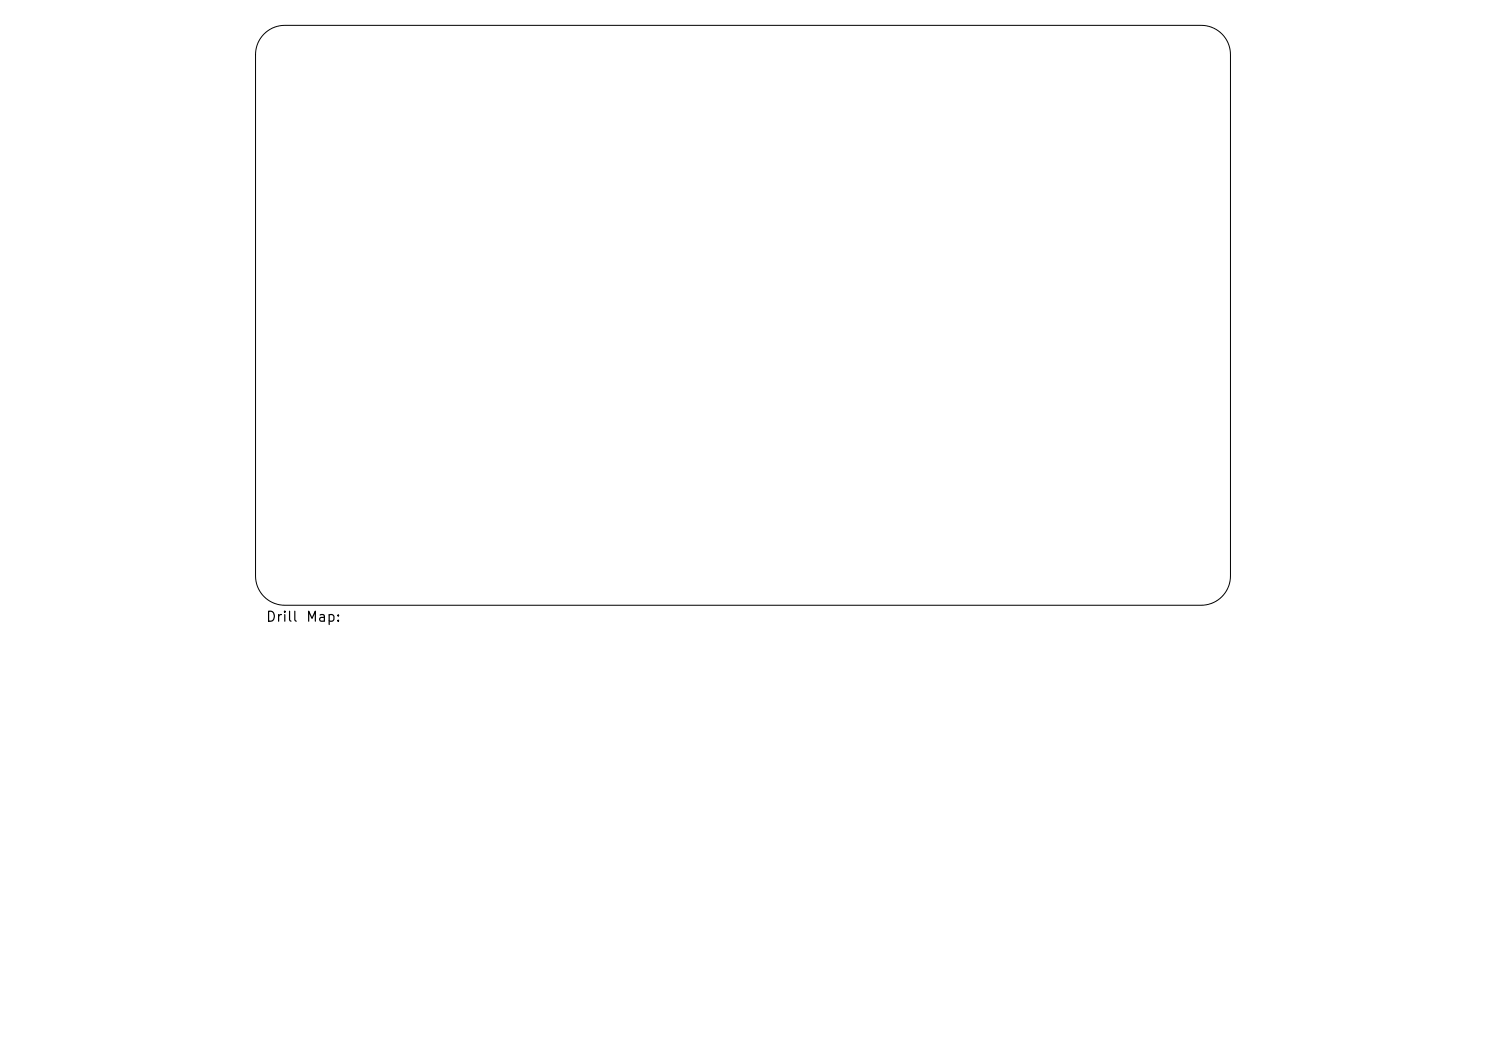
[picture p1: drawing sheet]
<svg xmlns="http://www.w3.org/2000/svg" width="297mm" height="210mm" viewBox="0 0 297 210" stroke-linecap="round" stroke-linejoin="round" font-family="sans-serif">
<defs><g id="words">
<g font-size="2">
<text x="53" y="124.7">Drill</text>
<text x="61" y="124.7">Map:</text>
</g>
</g></defs>
<path d="M52.8 6.8a5.8 5.8 0 0 1 4.1-1.7h183.2a5.8 5.8 0 0 1 5.8 5.8v104.2a5.8 5.8 0 0 1-5.8 5.8h-183.2a5.8 5.8 0 0 1-5.8-5.8v-104.2a5.8 5.8 0 0 1 1.7-4.1z" fill="none" stroke="#000" stroke-width=".2"/>
<use href="#words"/>
</svg>
